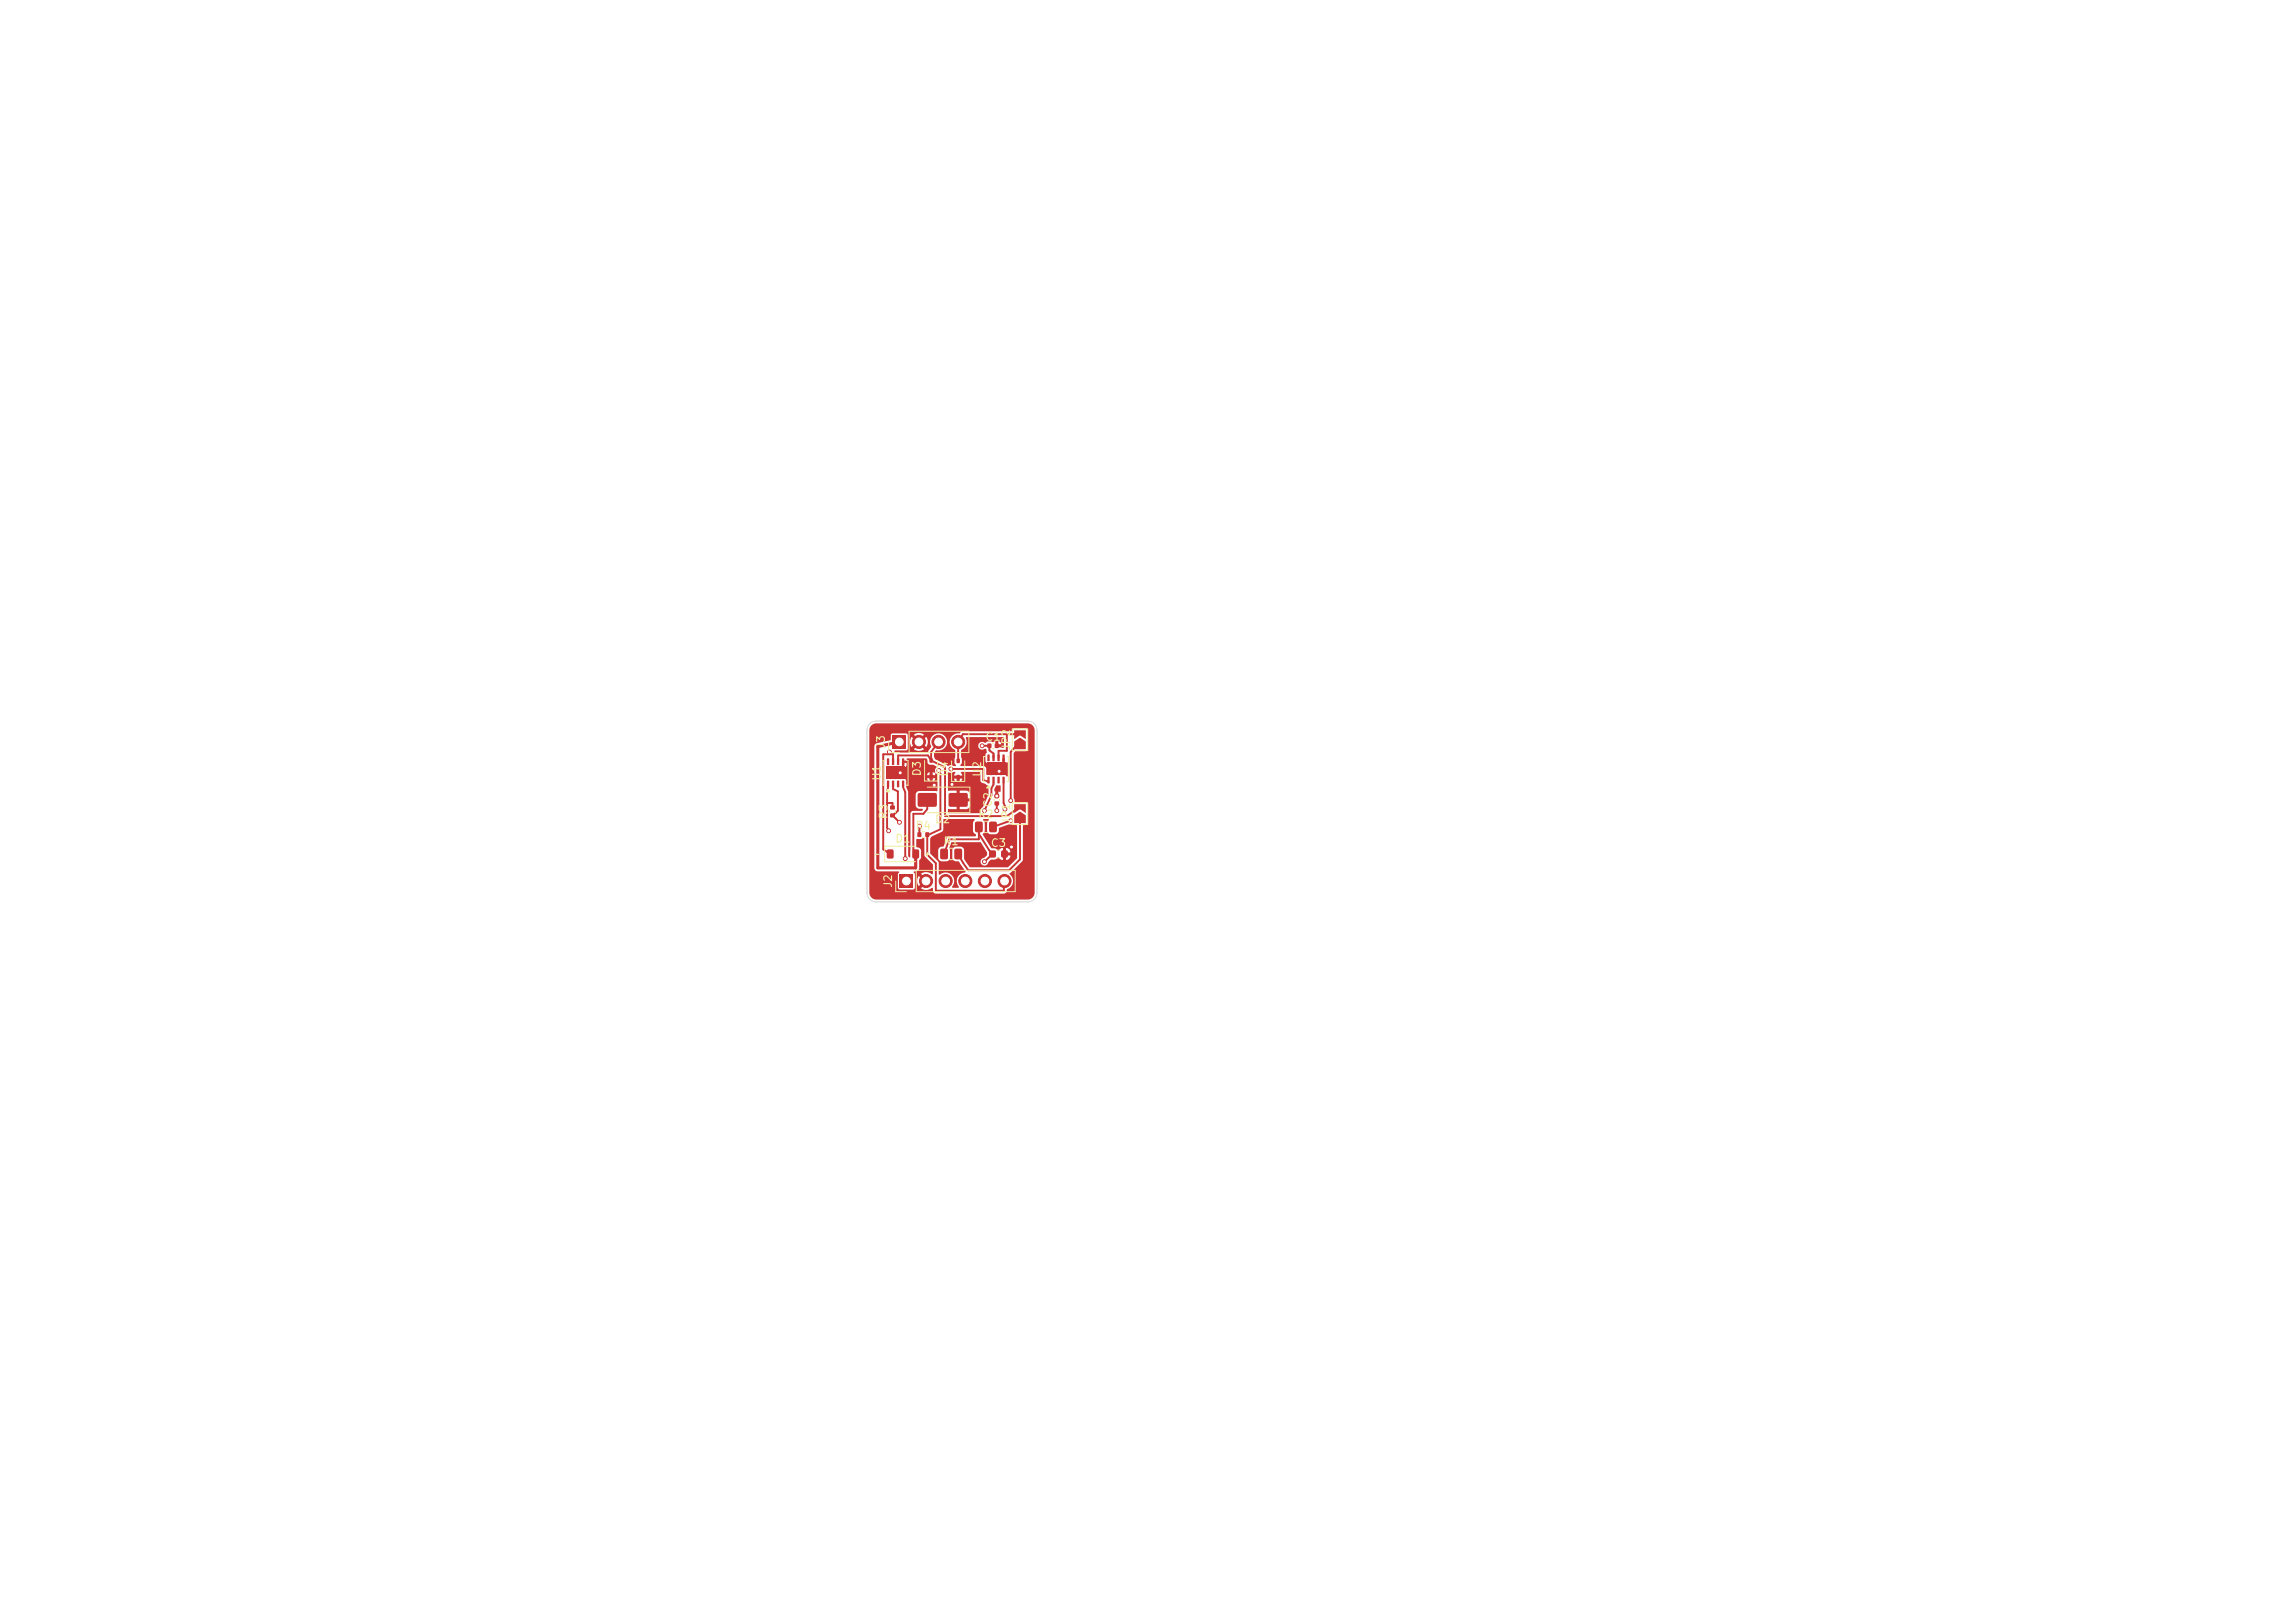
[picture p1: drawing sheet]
<svg xmlns="http://www.w3.org/2000/svg" width="297mm" height="210mm" viewBox="0 0 297 210" stroke-linecap="round" stroke-linejoin="round" font-family="sans-serif">
<defs><g id="words">
<g font-size="1" fill="#f2eda1">
<text x="114.2" y="101.1" transform="rotate(-90 114.2 101.1)">U1</text>
<text x="114.8" y="97" transform="rotate(-90 114.8 97)">J3</text>
<text x="119.4" y="100.5" transform="rotate(-90 119.4 100.5)">D3</text>
<text x="122.9" y="100.6" transform="rotate(-90 122.9 100.6)">D4</text>
<text x="127.2" y="100.6" transform="rotate(-90 127.2 100.6)">U2</text>
<text x="127.4" y="96.1">C1</text>
<text x="131" y="97.2" transform="rotate(-90 131 97.2)">JP2</text>
<text x="115.1" y="106.1" transform="rotate(-90 115.1 106.1)">R3</text>
<text x="118.4" y="107.6">R4</text>
<text x="120.9" y="106.8">D2</text>
<text x="126.5" y="106.1">R2</text>
<text x="128.6" y="104.6" transform="rotate(-90 128.6 104.6)">C2</text>
<text x="131" y="106.7" transform="rotate(-90 131 106.7)">JP1</text>
<text x="115.8" y="109.3">D1</text>
<text x="122" y="109.6">R1</text>
<text x="128.1" y="109.8">C3</text>
<text x="115.7" y="115" transform="rotate(-90 115.7 115)">J2</text>
</g>
<g font-size=".6" fill="#f2eda1">
<text x="113.1" y="111">-</text>
<text x="119.6" y="111">+</text>
</g>
</g></defs>
<path d="M116.4 113.2h1.7v1.7h-1.7z" fill="#c83434"/>
<g fill="#c83434" stroke="#c83434" stroke-width=".13">
<circle cx="119.8" cy="114" r=".85"/>
<circle cx="122.4" cy="114" r=".85"/>
<circle cx="124.9" cy="114" r=".85"/>
<circle cx="127.5" cy="114" r=".85"/>
<circle cx="130" cy="114" r=".85"/>
</g>
<g fill="#c83434">
<path d="M118.7 107.7h.5v.6h-.5z"/>
<path d="M119.8 107.7h.4v.6h-.4z"/>
<path d="M114.8 101h.3l-.1 .9-.2-.1z"/>
<path d="M115.4 101h.3v.9l-.3-.1z"/>
<path d="M116.1 101h.3l-.1 .9-.2-.1z"/>
<path d="M116.7 101h.3v.9l-.3-.1z"/>
<path d="M116.7 98.1l.3 .1v.8h-.3z"/>
<path d="M116.1 98.1l.3 .1-.1 .8h-.2z"/>
<path d="M115.4 98.1l.3 .1v.8h-.3z"/>
<path d="M114.8 98.1l.3 .1-.1 .8h-.2z"/>
<path d="M114.7 99.2h2.4v1.6h-2.4z"/>
<path d="M126.2 106.4l.7-.1 .3 .2v1l-.2 .2h-.6l-.2-.2v-.9z"/>
<path d="M128.1 106.4l.7-.1 .2 .2v1l-.1 .2h-.7l-.2-.2v-.9z"/>
<path d="M131.2 95.9l.8-.5 .8 .5v1h-1.6z"/>
<path d="M131.2 94.5h1.6v1.1l-.8-.5-.8 .5z"/>
<path d="M128.1 110.1l.1-.1 .6 .1 .1 .2-.1 .6-.1 .1-.6-.1-.1-.1z"/>
<path d="M129.6 110.1l.2-.1 .6 .1v.2v.6l-.2 .1-.6-.1-.1-.1z"/>
<path d="M121.7 109.9l.7-.1 .3 .2v1l-.2 .2h-.6l-.2-.2v-.9z"/>
<path d="M123.6 109.9l.7-.1 .2 .2v1l-.1 .2h-.7l-.2-.2v-.9z"/>
<path d="M123.8 100.3h.4v.5h-.4z"/>
<path d="M123.8 98.2h.4v.5h-.4z"/>
<path d="M127.8 96.2h.5v.6h-.5z"/>
<path d="M128.8 96.2h.4v.6h-.4z"/>
<path d="M120.3 100.2h.4v.6h-.4z"/>
<path d="M120.3 98.1h.4v.6h-.4z"/>
<path d="M115.5 95.2h1.7v1.7h-1.7z"/>
</g>
<g fill="#c83434" stroke="#c83434" stroke-width=".13">
<circle cx="118.9" cy="96" r=".85"/>
<circle cx="121.5" cy="96" r=".85"/>
<circle cx="124" cy="96" r=".85"/>
</g>
<g fill="#c83434">
<path d="M122.8 102.7l.2-.1h2l.2 .1v.2v1.4l-.2 .1h-2l-.2-.1v-.1z"/>
<path d="M118.8 102.7l.2-.1h2l.2 .1v.2v1.4l-.2 .1h-2l-.2-.1-.1-.1z"/>
<path d="M131.2 105.5l.8-.5 .8 .5v1h-1.6z"/>
<path d="M131.2 104.1h1.6v1.1l-.8-.5-.8 .5z"/>
<path d="M115.2 105.3h.6v.4h-.6z"/>
<path d="M115.2 104.3h.6v.4h-.6z"/>
<path d="M114.8 110l.2-.1 .6 .1v.1v.9l-.2 .1-.6-.1-.1-.1z"/>
<path d="M118.1 110l.2-.1 .6 .1v.1v.9l-.2 .1-.6-.1v-.1z"/>
<path d="M127.8 100.5h.3l-.1 .9-.2-.1z"/>
<path d="M128.4 100.5h.3v.9l-.3-.1z"/>
<path d="M129.1 100.5h.3l-.1 .9-.2-.1z"/>
<path d="M129.7 100.5h.3v.9l-.3-.1z"/>
<path d="M129.7 97.6l.3 .1v.8h-.3z"/>
<path d="M129.1 97.6l.3 .1-.1 .8h-.2z"/>
<path d="M128.4 97.6l.3 .1v.8h-.3z"/>
<path d="M127.8 97.6l.3 .1-.1 .8h-.2z"/>
<path d="M127.7 98.7h2.4v1.6h-2.4z"/>
<path d="M128.7 103.7h.6v.5h-.6z"/>
<path d="M128.7 102.8h.6v.4h-.6z"/>
</g>
<g fill="#c83434" stroke="#c83434" stroke-width=".13">
<circle cx="119" cy="106.9" r=".25"/>
<circle cx="116.4" cy="106.4" r=".25"/>
<circle cx="127.4" cy="104.9" r=".25"/>
<circle cx="123.2" cy="101.5" r=".25"/>
<circle cx="129.3" cy="99.8" r=".25"/>
<circle cx="130.9" cy="109.6" r=".25"/>
<circle cx="120.9" cy="101.6" r=".25"/>
<circle cx="116.5" cy="100" r=".25"/>
<circle cx="129" cy="103" r=".25"/>
<circle cx="117.1" cy="111.1" r=".25"/>
<circle cx="115" cy="107.5" r=".25"/>
<circle cx="130.1" cy="104.7" r=".25"/>
<circle cx="121.5" cy="99.7" r=".25"/>
<circle cx="123.1" cy="99.5" r=".25"/>
<circle cx="129" cy="104.9" r=".25"/>
<circle cx="115.1" cy="97.3" r=".25"/>
<circle cx="127.1" cy="96.5" r=".25"/>
<circle cx="127.4" cy="111.5" r=".25"/>
<circle cx="130.8" cy="103.6" r=".25"/>
<circle cx="130.8" cy="106.2" r=".25"/>
</g>
<g fill="none" stroke="#c83434" stroke-width=".25">
<path d="M115.1 97.3v.3M115.6 98.6v-1h-1.3v12.3l.9 .6M116.9 98.8v.6M120.5 98.4l-.4-.6h-3.9v.8M120.5 98.4l1.8 .9v6.3h8l1-.7 .7-.3M121.5 96l-1 1.3v1.1M121.5 99.7l.2 .4v7.2l-1.5 .7M123.1 99.5h4.1v1.5l.7 .2M127.1 96.5h.9v.6l.6 .4v.6M129.9 98.3v.6M130.3 95v2.2h-1.1v.9M132 96.4h-.4l-.8 .9v6.3"/>
<path d="M132 95h-7.4l-.6 1v2.5M114.8 103.9h.7v.6M114.9 101.9l-.1 .6v4.6l.2 .4M115.6 101.9v.2l.6 .3v2.5l-.7 .6M115.6 105.6l.8 .8M116.9 101.9l.2 .6v8.6M119 106.9v1.1M120 103.5v1.2l-.5 .6h-1.3v4.6l.3 .6M120 108v2.6l1.1 1.1v3.6h8.8l.1-1.3M126.7 107v1.6h-3.9l-.6 1.9M126.7 107.9l1.3 2.1 .4 .5-1 1M128.6 101.3v.2l-.3 .5v.9l-.9 2"/>
<path d="M129 104v.9M129.9 101.4v2.5l.2 .4v.4M130.8 106.2l-2.3 .8M132 106.3v4.9l-1.4 1.4h-5.3l-.7-1-.6-1.1"/>
</g>
<path d="M116.4 96l-2.8 .6v15.7h4.9v-1.8" fill="none" stroke="#c83434" stroke-width=".4"/>
<g fill="#c83434">
<path d="M122.1 106h4v.1l-.2 .3v1.1l.2 .3 .2 .2v.1l-.1 .1h-3.5l-.2 .2-.5 1.1a.52 .52 0 0 0-.6 .5l.1 1.2 .3 .2 .7 .1a.49 .49 0 0 0 .4-.5v-1v-.3l.2-.7h3.7h.1l.8 1.3v.4l-.3 .3a.51 .51 0 0 0-.5 .4 .51 .51 0 0 0 .4 .6 .51 .51 0 0 0 .6-.4l.3-.3 .6-.1 .4-.3 .3 .3 .3 .1v-.6h.4v.6l.4-.2 .1-.4h-.9v-1h.4v.6h.5v-.1l-.1-.3-.3-.2h-.7l-.4 .4-.3-.3-.6-.1-1.1-1.7 .2-.5v-1.1l-.2-.3v-.1h.8l-.3 .4v1.1l.2 .3 .2 .1h.9l.3-.3v-.5l1-.3 .7-.1 .6 .1v4.2l-1.2 1.2h-4.9l-.7-1.1-.1-1.3-.3-.2-.7-.1a.49 .49 0 0 0-.5 .5l.1 1.2 .3 .2 .5 .1 .8 1.4a1.16 1.16 0 0 0-1 .7 1.16 1.16 0 0 0 .2 1.2l-.1 .1-.8-.1a1.16 1.16 0 0 0-.1-1.6 1.16 1.16 0 0 0-1.6 0v-1.6l-1.1-1.2v-1.9l.2-.3 1.4-.7z"/>
<path d="M114.7 99.3l1.2-.1 .8 .1v-.6h.3l.1 .6 .2-.3v-.3h-.6l.2-.3h.4l.1-.3h2.4l.2 .2v.4l.2 .2 .6 .1 .4 .3a.77 .77 0 0 0-.2 .7l-.3-.1v.4h.3v-.2h.1l.2 .1v2.2h-2.4l-.3 .1-.1 .2 .1 1.7 .2 .2 .5 .1 .1 .1-.1 .1h-1.1l-.3 .3-.1 4.8-.1 .9-.2-.2v-8.4a1.64 1.64 0 0 1-.2-1.3 .42 .42 0 0 0-.7-.2l-1.1-.1-.3 .1-.5-.1h5.3v.2l.3 .2v-.4h.4v.4l.3-.2v-.2h-6.3v-.4h5.6v-.4l-.3 .2v.2h-5.3z"/>
<path d="M122.7 100h.4l.5-.1v.1l-.1 .4h1l-.1-.4v-.1h2.4l.1 1.3 1.1 .5-.1 1.1-.7 1.6a.54 .54 0 0 0-.3 .7l-.1 .1h-4h-.1v-.5h1.1v-1h.4v1h.9l.3-.2a.9 .9 0 0 0 .1-.8h-1.7v-1.4h.4v1h1.3a.9 .9 0 0 0-.1-.8l-.1-.1a2.66 2.66 0 0 0-1.5-.1h-1.1v-1.5h.8v.2l.3 .1v-.3h.4v.3l.3-.1v-.2h-1.8z"/>
<path d="M128.9 101.7l.5-.1 .1 .1v.7l-.1 .1-.2-.1v.5l-.1 .1-.3-.1v-.5l-.1-.1v-.2z"/>
<path d="M125 95.4h4.8l.1 .1v1.2h-.9v-.2l-.2-.1v-.1l.8-.1-.1-.2-.3-.1v.4h-.4v-.4a.44 .44 0 0 1-.6 0l-.4 .1-.3 .1a.52 .52 0 0 0-.8 .2 .52 .52 0 0 0 .6 .7l.3-.1 .1 .4-.2 .3v.9a.42 .42 0 0 0 .7 .2h1.3l.2 .1v-.7h.3v.7l.3-.2 .1 .1v1.7v.1l-.2-.1a.58 .58 0 0 0-.7-.1l-.2-.1-.4 .1h-1.2l-.1-.1v-.8l-.3-.3h-2.9a.24 .24 0 0 1 .1-.4l-.1-1.6a1.31 1.31 0 0 0 .6-1.7z"/>
<path d="M112.8 93.9l.3-.2 .3-.1h19.6a.9 .9 0 0 1 .9 .9v21a.9 .9 0 0 1-.9 .9h-19.6a.9 .9 0 0 1-.9-.9v-18.9l.6 .1 .1 15.8 .3 .3h2.8l.1 .1-.2 .2v1.8l.2 .2 1.9-.1 .1-1.9-.2-.2 .1-.1a.56 .56 0 0 0 .7-.4v-1.1l.2-.3v-.9a.63 .63 0 0 0-.6-.5v-1h.6l.4-.2v2.3l1.1 1.2v1.2a1.29 1.29 0 0 0-1.5 0l.5 .4-.3 .3-.5-.5v.1a1.14 1.14 0 0 0 0 1.3l.5-.5 .3 .3-.5 .4v.1a1.42 1.42 0 0 0 1.5-.1l.1 .5 .3 .2h8.8l.3-.1 .1-.4a1.17 1.17 0 0 0 .3-2.1l1.8-1.7v-4.4v-.1l.4-.1 .2-.2v-2.5l-.2-.2h-1.5l-.1-.6v-5.7l.2-.3h1.4l.2-.2v-2.6l-.2-.2h-1.6l-.1 .1-.2 .3h-6.3l-.4 .3a1.15 1.15 0 0 0-1.3 .8 1.15 1.15 0 0 0 .7 1.4l-.1 1.6 .2 .3-.1 .1-.5-.1-.5 .1-1.6-.9-.1-.3v-.4l.2-.4a1.12 1.12 0 0 0 1.5-1.2 1.12 1.12 0 0 0-1.7-.8 1.23 1.23 0 0 0-.4 1.6l-.5 .7h-3.8a.26 .26 0 0 1-.3 0 .26 .26 0 0 1-.1-.3l1.6-.1 .1-1.1h.3v.4l.2 .4 .5-.5 .2 .3-.4 .4a1.14 1.14 0 0 0 1.3 0l-.5-.4 .3-.3 .5 .5v-.1a1.14 1.14 0 0 0 0-1.3l-.5 .5-.3-.3 .5-.4-.1-.1a1.14 1.14 0 0 0-1.2 .1l.4 .4-.2 .3-.5-.5-.2 .6h-.3v-.8l-.2-.2h-1.9l-.1 .2-.1 .7-1.8 .4-.2 .2-.1 .2h-.6v-2.1l.1-.4z"/>
</g>
<path d="M114.5 98.4h-.2v3.2h.2M117.3 98.4h.2v3.2h-.2M114.9 102.1l.3 .4h-.5zM115.9 114v1.4h1.4M118.6 112.6h12.8v2.8h-12.8zM119.3 107.6h.3M119.3 108.4h.3" fill="none" stroke="#f2eda1" stroke-width=".13"/>
<path d="M114.9 102.1l.3 .4h-.5z" fill="#f2eda1"/>
<g fill="none" stroke="#f2eda1" stroke-width=".13">
<path d="M115 96v1.4h1.4M117.7 94.6h7.7v2.8h-7.7zM119.7 98.4v2.7h1.6v-2.7M123.2 98.5v2.6h1.6v-2.6M127.5 97.9h-.2v3.2h.2M128.4 96.1h.2M128.4 96.9h.2M130.3 97.9h.2v3.2h-.2M131 94.3h2v2.8h-2zM115.1 104.8v.4M115.9 104.8v.4M118.5 109.5h-4v2h4"/>
<path d="M120 101.9h5.5v3.3h-5.5M122.9 109.8h.4M122.9 111.2h.4M127.4 106.3h.4M127.4 107.7h.4M127.9 101.6l.3 .4h-.5zM129.1 110h.3M129.1 111h.3M131 103.9h2v2.8h-2z"/>
</g>
<path d="M127.9 101.6l.3 .4h-.5z" fill="#f2eda1"/>
<path d="M128.6 103.4v.2M129.4 103.4v.2" fill="none" stroke="#f2eda1" stroke-width=".13"/>
<path d="M112.6 93.7l.3-.3 .5-.1h19.6a1.2 1.2 0 0 1 1.2 1.2v21a1.2 1.2 0 0 1-1.2 1.2h-19.6a1.2 1.2 0 0 1-1.2-1.2v-21l.1-.4z" fill="none" stroke="#d0d2cd" stroke-width=".13"/>
<g fill="#fff" stroke="#fff" stroke-width=".13">
<circle cx="119" cy="106.9" r=".12"/>
<circle cx="116.4" cy="106.4" r=".12"/>
<circle cx="127.4" cy="104.9" r=".12"/>
<circle cx="123.2" cy="101.5" r=".12"/>
<circle cx="129.3" cy="99.8" r=".13"/>
<circle cx="130.9" cy="109.6" r=".12"/>
<circle cx="120.9" cy="101.6" r=".12"/>
<circle cx="116.5" cy="100" r=".12"/>
<circle cx="129" cy="103" r=".12"/>
<circle cx="117.1" cy="111.1" r=".13"/>
<circle cx="115" cy="107.5" r=".12"/>
<circle cx="130" cy="104.7" r=".12"/>
<circle cx="121.5" cy="99.7" r=".12"/>
<circle cx="123.1" cy="99.5" r=".12"/>
<circle cx="129" cy="104.9" r=".12"/>
<circle cx="115.1" cy="97.3" r=".13"/>
<circle cx="127.1" cy="96.5" r=".12"/>
<circle cx="127.4" cy="111.5" r=".12"/>
<circle cx="130.8" cy="103.6" r=".12"/>
<circle cx="130.8" cy="106.2" r=".12"/>
<circle cx="117.3" cy="114" r=".5"/>
<circle cx="119.8" cy="114" r=".5"/>
<circle cx="122.4" cy="114" r=".5"/>
<circle cx="124.9" cy="114" r=".5"/>
<circle cx="127.5" cy="114" r=".5"/>
<circle cx="130" cy="114" r=".5"/>
<circle cx="116.4" cy="96" r=".5"/>
<circle cx="118.9" cy="96" r=".5"/>
<circle cx="121.5" cy="96" r=".5"/>
<circle cx="124" cy="96" r=".5"/>
</g>
<use href="#words"/>
</svg>
